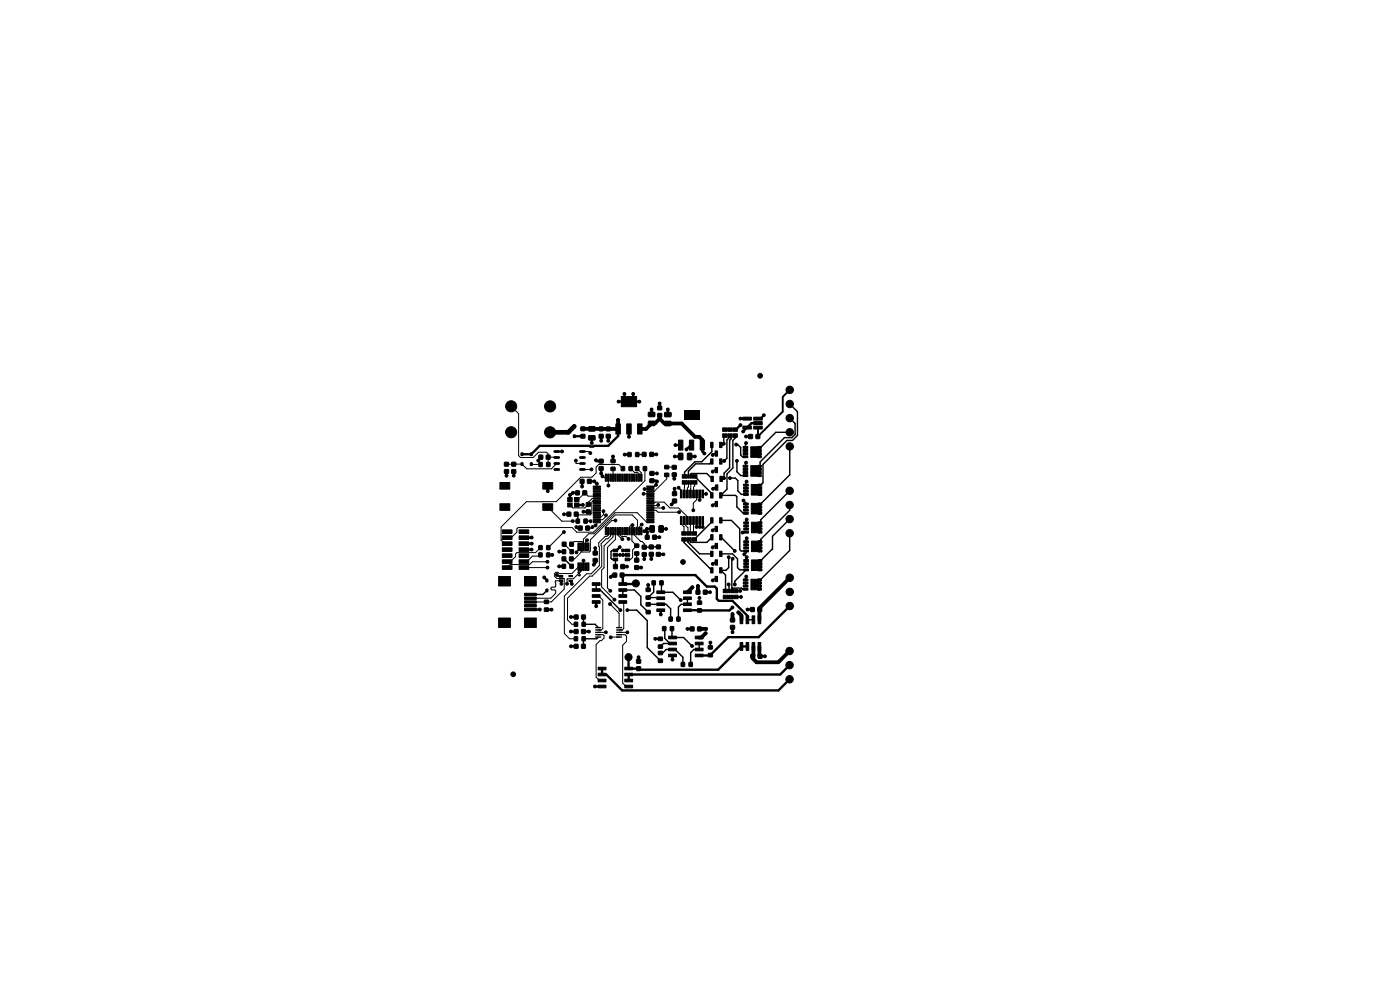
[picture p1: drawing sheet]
<svg xmlns="http://www.w3.org/2000/svg" width="297mm" height="210mm" viewBox="0 0 297 210" stroke-linecap="round" stroke-linejoin="round" font-family="sans-serif">
<g fill="#000">
<path d="M145.1 87.1h3.2v2.1h-3.2z"/>
<circle cx="157.1" cy="88.8" r=".25"/>
<circle cx="132.1" cy="116.8" r=".25"/>
</g>
<g fill="#000" stroke="#000" stroke-width=".21">
<path d="M107 98.1h.9v.8h-.9zM107 99.6h.9v.8h-.9zM108.6 98.1h.8v.8h-.8zM108.6 99.6h.8v.8h-.8zM110.5 98.2h.4v.5h-.4zM110.5 96.1h.4v.5h-.4zM112.5 98.2h.4v.5h-.4zM112.5 96.1h.4v.5h-.4zM114.3 98.1h.7v.8h-.7zM114.4 96.6h.7v.8h-.7zM116 98.1h.7v.8h-.7zM115.9 96.6h.8v.8h-.8z"/>
<path d="M121.6 92.3h.4v.5h-.4zM121.6 90.2h.4v.5h-.4zM123.2 92.2h.9v.7h-.9zM123.2 90.6h.9v.7h-.9zM124.9 90.6l1.2-.1 .2 .2v.6l-.3 .2h-1l-.2-.3zM124.9 92.5l1.2-.1 .2 .2v.6l-.3 .2h-1l-.2-.3zM127.1 99h.8v.8h-.8zM127.1 97.4h.8v.8h-.8zM127.1 90.6h.8v.8h-.8zM127.1 92.2h.8v.7h-.8zM128.6 90.6h.8v.8h-.8zM128.6 92.2h.8v.7h-.8z"/>
<path d="M129.6 99.1h.9v.7h-.9zM129.6 97.5h.9v.6h-.9zM130.7 89.9h.9v2.2h-.9zM131.8 99h.7v.8h-.7zM133.2 96h.7v.8h-.7zM133.5 99h.6v.8h-.6zM133 89.9h.9v2.2h-.9zM134.8 96h.7v.8h-.7zM131.8 84.1h3.3v2.2h-3.3zM134.8 99h.7v.8h-.7zM135.3 89.9h.9v2.2h-.9zM136.3 96h.7v.8h-.7z"/>
<path d="M136.5 99h.7v.8h-.7zM137.6 89.4l1.2-.1 .2 .3-.1 .6-.2 .1h-1l-.2-.2zM137.6 87.5l1.2-.1 .2 .3-.1 .6-.2 .1h-1l-.2-.2zM137.9 96h.7v.8h-.7zM139.5 86.2h.9v.7h-.9zM139.5 87.7h.9v.8h-.9zM141 98.7h.9v.7h-.9zM141 89.4h1.3l.1 .2v.6l-.2 .1h-1.1l-.1-.2zM141 87.5h1.3l.1 .2v.6l-.2 .1h-1.1l-.1-.2zM142.6 98.8h.9v.7h-.9zM144 93.4h.9v2.1h-.9zM144 96.2l.7-.1 .2 .2v1l-.2 .2-.6 .1-.2-.2z"/>
<path d="M146.3 93.4h.9v2.1h-.9zM145.9 96.2l.7-.1 .2 .2v1l-.2 .2-.6 .1-.2-.2zM148.6 93.4h.9v2.1h-.9zM150.8 97.3h.5v1.2h-.5zM150.8 93.8h.5v1.1h-.5zM151.7 99.2h.5v1.1h-.5zM151.7 95.7h.5v1.1h-.5zM152.7 97.3h.5v1.2h-.5zM152.7 93.8h.5v1.1h-.5zM153.3 92h1v.8h-1zM153.3 90.8h1v.7h-1zM154.4 92h.4v.8h-.4z"/>
<path d="M154.4 90.8h.4v.7h-.4zM154.9 92h.4v.8h-.4zM154.9 90.8h.4v.7h-.4zM155.5 92h.9v.8h-.9zM155.5 90.8h.9v.7h-.9zM157.6 98.7h1v.4h-1zM157.6 99.4h1v.4h-1zM157.6 96.7h1v.4h-1zM157.6 94.7h1v.4h-1zM157.6 95.4h1v.4h-1zM157.6 96h1v.4h-1zM159.3 94.8h1.7v2.2h-1.7z"/>
<path d="M157.6 88.5h1.8v.6h-1.8zM157.6 90.4h1.8v.6h-1.8zM158.8 92.2h.8v.8h-.8zM160.7 98.7l.3 .1zM160.7 94.7l.3 .1zM160.7 97l.3 .1zM160.4 92.2h.8v.8h-.8zM161 98.7h.5v.4h-.5zM161 99.4h.5v.4h-.5zM161 94.7h.5v.4h-.5zM161 95.4h.5v.4h-.5zM161 96h.5v.4h-.5z"/>
<path d="M161 96.7h.5v.4h-.5zM159.9 90.4h1.8v.6h-1.8zM159.9 89.4h1.8v.7h-1.8zM159.9 88.5h1.8v.6h-1.8zM106 106.9h2.1v1.4h-2.1zM106 102.4h2.1v1.4h-2.1zM106.6 112.4h2v.8h-2zM106.6 113.7h2v.7h-2zM106.6 114.9h2v.8h-2zM106.6 116.2h2v.8h-2zM106.6 117.5h2v.7h-2zM106.6 118.8h2v.7h-2z"/>
<path d="M110.1 112.4h2.1v.8h-2.1zM110.1 113.7h2.1v.7h-2.1zM110.1 114.9h2.1v.8h-2.1zM110.1 116.2h2.1v.8h-2.1zM110.1 117.5h2.1v.7h-2.1zM110.1 118.8h2.1v.7h-2.1zM114.3 115.8h.7v.8h-.7zM114.3 117.3h.7v.8h-.7zM116 115.8h.7v.8h-.7zM116 117.3h.6v.8h-.6zM115.1 106.9h2.1v1.4h-2.1zM115.1 102.4h2.1v1.4h-2.1z"/>
<path d="M119.3 119.7h.7v.8h-.7zM119.3 116.6h.7v.8h-.7zM119.3 118.1h.7v.9h-.7zM119.3 115h.7v.9h-.7zM120.4 105.5h1v.9h-1zM120.4 106.7h1v.8h-1zM120.9 119.7h.7v.8h-.7zM121 116.6h.6v.8h-.6zM120.3 108.7h.8v.8h-.8zM120.8 118.1h.8v.9h-.8zM120.9 115h.7v.9h-.7zM121.9 105.5h.9v.9h-.9z"/>
<path d="M121.9 106.7h.9v.8h-.9zM122.6 115.2l.3 .1v1.5l-.3-.1zM121.9 108.7h.7v.8h-.7zM122.1 104.1h.8v.9h-.8zM122.2 110.1h.7v.9h-.7zM123.1 115.2l.3 .1v1.5l-.3-.1zM122.7 111.6h.8v.8h-.8zM123.6 115.2l.3 .1v1.5l-.3-.1zM123.1 101.7h.8v.8h-.8zM124.1 115.2l.3 .1v1.5l-.3-.1zM123.7 104.1h.7v.9h-.7zM123.9 110.1h.7v.9h-.7z"/>
<path d="M124.6 115.2l.3 .1v1.5l-.3-.1zM124.4 106.6h.8v.8h-.8zM124.4 108.2h.8v.7h-.8zM124.3 111.6h.7v.8h-.7zM124.7 101.7h.7v.8h-.7zM125.9 103.1h1.4l.1 .2-1.5 .1zM125.9 103.6h1.4l.1 .2-1.5 .1zM125.9 104.1h1.4l.1 .2-1.5 .1zM125.9 104.6h1.4l.1 .2-1.5 .1zM125.9 105.1h1.4l.1 .2-1.5 .1zM125.9 105.6h1.4l.1 .2-1.5 .1zM125.9 106.1h1.4l.1 .2-1.5 .1z"/>
<path d="M125.9 106.6h1.4l.1 .2-1.5 .1zM125.9 107.1h1.4l.1 .2-1.5 .1zM125.9 107.6h1.4l.1 .2-1.5 .1zM125.9 108.1h1.4l.1 .2-1.5 .1zM125.9 108.6h1.4l.1 .2-1.5 .1zM125.9 109.1h1.4l.1 .2-1.5 .1zM125.9 109.6h1.4l.1 .2-1.5 .1zM125.9 110.1h1.4l.1 .2-1.5 .1zM125.9 110.6h1.4l.1 .2-1.5 .1zM125.9 116.9h.8v.8h-.8zM125.9 118.5h.8v.8h-.8zM128.4 111.9l.3 .1-.1 1.5-.2-.1z"/>
<path d="M128.4 100.6h.3l-.1 1.5-.2-.1zM128.9 111.9l.3 .1-.1 1.5-.2-.1zM128.9 100.6h.3l-.1 1.5-.2-.1zM129.4 111.9l.3 .1-.1 1.5-.2-.1zM129.4 100.6h.3l-.1 1.5-.2-.1zM129.9 111.9l.3 .1-.1 1.5-.2-.1zM129.9 100.6h.3l-.1 1.5-.2-.1zM130.2 119.8h.7v.8h-.7zM130.4 111.9l.3 .1-.1 1.5-.2-.1zM130.4 100.6h.3l-.1 1.5-.2-.1zM130.9 111.9l.3 .1-.1 1.5-.2-.1zM130.9 100.6h.3l-.1 1.5-.2-.1z"/>
<path d="M130.1 116.5h.9v.5h-.9zM130.1 117.4h.9v.6h-.9zM130.1 118.4h.9v.5h-.9zM131.4 111.9l.3 .1-.1 1.5-.2-.1zM131.4 100.6h.3l-.1 1.5-.2-.1zM131.7 119.8h.8v.8h-.8zM131.9 111.9l.3 .1-.1 1.5-.2-.1zM131.9 100.6h.3l-.1 1.5-.2-.1zM132.4 111.9l.3 .1-.1 1.5-.2-.1zM132.4 100.6h.3l-.1 1.5-.2-.1zM132.9 111.9l.3 .1-.1 1.5-.2-.1zM132.9 100.6h.3l-.1 1.5-.2-.1z"/>
<path d="M133.4 111.9l.3 .1-.1 1.5-.2-.1zM133.4 100.6h.3l-.1 1.5-.2-.1zM132.6 118.4h1v.5h-1zM132.6 117.4h1v.6h-1zM132.6 116.5h1v.5h-1zM133.9 111.9l.3 .1-.1 1.5-.2-.1zM133.9 100.6h.3l-.1 1.5-.2-.1zM134.4 111.9l.3 .1-.1 1.5-.2-.1zM134.4 100.6h.3l-.1 1.5-.2-.1zM134.9 111.9l.3 .1-.1 1.5-.2-.1zM134.9 100.6h.3l-.1 1.5-.2-.1zM134.7 118.5h.8v.7h-.8z"/>
<path d="M134.7 120h.8v.8h-.8zM134.7 115.4h.8v.7h-.8zM134.7 117.1h.8v.7h-.8zM135.4 111.9l.3 .1-.1 1.5-.2-.1zM135.4 100.6h.3l-.1 1.5-.2-.1zM135.9 111.9l.3 .1-.1 1.5-.2-.1zM135.9 100.6h.3l-.1 1.5-.2-.1zM136.9 113.6h.8v.8h-.8zM136.3 115.7h.8v.8h-.8zM136.3 117.2h.8v.8h-.8zM137.2 110.6h1.5v.2l-1.4 .1zM137.2 110.1h1.5v.2l-1.4 .1z"/>
<path d="M137.2 109.6h1.5v.2l-1.4 .1zM137.2 109.1h1.5v.2l-1.4 .1zM137.2 108.6h1.5v.2l-1.4 .1zM137.2 108.1h1.5v.2l-1.4 .1zM137.2 107.6h1.5v.2l-1.4 .1zM137.2 107.1h1.5v.2l-1.4 .1zM137.2 106.6h1.5v.2l-1.4 .1zM137.2 106.1h1.5v.2l-1.4 .1zM137.2 105.6h1.5v.2l-1.4 .1zM137.2 105.1h1.5v.2l-1.4 .1zM137.2 104.6h1.5v.2l-1.4 .1zM137.2 104.1h1.5v.2l-1.4 .1z"/>
<path d="M137.2 103.6h1.5v.2l-1.4 .1zM137.2 103.1h1.5v.2l-1.4 .1zM137.9 111.5h.7l.2 .1 .1 1.1-.2 .2h-.6l-.2-.1zM137.9 101.6h.8v.8h-.8zM137.9 100h.8v.8h-.8zM138.5 113.6h.7v.8h-.7zM137.8 115.6h.8v.8h-.8zM137.8 117.2h.8v.8h-.8zM139.3 117.2h.8v.8h-.8zM139.3 115.6h.8v.8h-.8zM139.8 111.5h.7l.2 .1v1.1l-.1 .2h-.6l-.2-.1zM141 100.4h.9v.7h-.9z"/>
<path d="M142.6 100.3h.9v.8h-.9zM142.7 104.3h.8v.8h-.8zM142.7 105.9h.8v.8h-.8zM144.6 112.8h1v.7h-1zM144.6 114.1h1v.7h-1zM144.3 109.6h.4v1.7h-.4zM144.3 103.9h.4v1.7h-.4zM145 109.6h.4v1.7h-.4zM145 103.9h.4v1.7h-.4zM144.7 102h1v.7h-1zM144.7 100.7h1v.7h-1zM145.8 112.8h.3v.7h-.3z"/>
<path d="M145.8 114.1h.3v.7h-.3zM145.6 109.6h.4v1.7h-.4zM145.6 103.9h.4v1.7h-.4zM145.9 102h.3v.7h-.3zM145.9 100.7h.3v.7h-.3zM146.3 112.8h.3v.7h-.3zM146.3 114.1h.3v.7h-.3zM146.3 109.6h.4v1.7h-.4zM146.3 103.9h.4v1.7h-.4zM146.4 102h.3v.7h-.3zM146.4 100.7h.3v.7h-.3zM146.8 112.8h1v.7h-1z"/>
<path d="M146.8 114.1h1v.7h-1zM146.9 109.6h.4v1.7h-.4zM146.9 103.9h.4v1.7h-.4zM146.9 102h1v.7h-1zM146.9 100.7h1v.7h-1zM147.6 109.6h.4v1.7h-.4zM147.6 103.9h.4v1.7h-.4zM148.2 109.6h.4v1.7h-.4zM148.2 103.9h.4v1.7h-.4zM148.9 109.6h.4v1.7h-.4zM148.9 103.9h.4v1.7h-.4zM150.8 104.5h.5v1.1h-.5z"/>
<path d="M150.8 116.9h.5v1.1h-.5zM150.8 113.4h.5v1.1h-.5zM150.8 109.8h.5v1.1h-.5zM150.8 101h.5v1.1h-.5zM151.7 106.4h.5v1.1h-.5zM151.7 118.8h.5v1.1h-.5zM151.7 115.3h.5v1.1h-.5zM151.7 111.7h.5v1.1h-.5zM151.8 102.9h.5v1.1h-.5zM152.7 104.5h.5v1.1h-.5zM152.7 116.9h.5v1.1h-.5zM152.7 113.4h.5v1.1h-.5z"/>
<path d="M152.7 109.8h.5v1.1h-.5zM152.7 101h.5v1.1h-.5zM157.6 100.7h1v.4h-1zM157.6 100h1v.4h-1zM157.8 108.7h.9v.4h-.9zM157.8 106.7h.9v.4h-.9zM157.8 107.4h.9v.4h-.9zM157.8 108h.9v.4h-.9zM157.8 104.7h.9v.4h-.9zM157.8 102.7h.9v.4h-.9zM157.8 103.4h.9v.4h-.9zM157.8 104h.9v.4h-.9z"/>
<path d="M157.8 116.7h1v.4h-1zM157.8 114.7h1v.4h-1zM157.8 115.4h1v.4h-1zM157.8 116h1v.4h-1zM157.8 112.7h1v.4h-1zM157.8 110.7h1v.4h-1zM157.8 111.4h1v.4h-1zM157.8 112h1v.4h-1zM157.8 118.7h1v.4h-1zM157.8 119.4h1v.4h-1zM159.3 98.8h1.7v2.2h-1.7zM159.4 106.8h1.7v2.2h-1.7z"/>
<path d="M159.4 102.8h1.7v2.2h-1.7zM159.4 114.8h1.7v2.2h-1.7zM159.4 110.8h1.7v2.2h-1.7zM160.7 101l.3 .1zM160.9 106.7l.2 .1zM160.9 109l.2 .1zM160.9 102.7l.2 .1zM160.9 105l.2 .1zM160.9 114.7l.2 .1zM160.9 117l.2 .1zM160.9 110.7l.2 .1zM160.9 113l.2 .1z"/>
<path d="M160.9 118.7l.2 .1zM161 100h.5v.4h-.5zM161 100.7h.5v.4h-.5zM161.1 106.7h.5v.4h-.5zM161.1 107.4h.5v.4h-.5zM161.1 108h.5v.4h-.5zM161.1 108.7h.5v.4h-.5zM161.1 102.7h.5v.4h-.5zM161.1 103.4h.5v.4h-.5zM161.1 104h.5v.4h-.5zM161.1 104.7h.5v.4h-.5zM161.1 114.7h.5v.4h-.5z"/>
<path d="M161.1 115.4h.5v.4h-.5zM161.1 116h.5v.4h-.5zM161.1 116.7h.5v.4h-.5zM161.1 110.7h.5v.4h-.5zM161.1 111.4h.5v.4h-.5zM161.1 112h.5v.4h-.5zM161.1 112.7h.5v.4h-.5zM161.1 118.7h.5v.4h-.5zM161.1 119.4h.5v.4h-.5zM105.8 122.3h2.5v2h-2.5zM105.8 131.1h2.5v2h-2.5zM106.6 120h2v.8h-2z"/>
<path d="M111.3 125.9h2.5v.5h-2.5zM111.3 126.7h2.5v.5h-2.5zM111.3 127.5h2.5v.5h-2.5zM111.3 128.3h2.5v.5h-2.5zM111.3 129.1h2.5v.5h-2.5zM111.3 122.3h2.5v2h-2.5zM111.3 131.1h2.5v2h-2.5zM110.1 120h2.1v.8h-2.1zM115.5 129h.8v.7h-.8zM115.5 127.3h.8v.7h-.8zM115.8 122.9h.4v.5h-.4zM115.8 125h.4v.5h-.4z"/>
<path d="M118.6 122.1h.8v.2h-.8zM118.6 122.6h.8v.2h-.8zM118.6 123.1h.8v.2h-.8zM120.7 123.1h.8v.2h-.8zM120.7 122.1h.8v.2h-.8zM121.8 135.1h.7v.8h-.7zM121.8 136.7h.8v.8h-.8zM121.8 132h.7v.8h-.7zM121.8 133.6h.8v.8h-.8zM122.6 119.4l.3 .1v1.5l-.3-.1zM121.9 130.5h.7v.8h-.7zM123.1 119.4l.3 .1v1.5l-.3-.1z"/>
<path d="M123.4 136.7h.8v.8h-.8zM123.5 135.1h.7v.8h-.7zM123.5 132h.7v.8h-.7zM123.6 119.4l.3 .1v1.5l-.3-.1zM124.1 119.4l.3 .1v1.5l-.3-.1zM123.4 133.6h.8v.8h-.8zM123.4 130.5h.8v.8h-.8zM124.6 119.4l.3 .1v1.5l-.3-.1zM125.6 123.6h1.7v.6h-1.7zM125.6 124.9h1.7v.5h-1.7zM125.6 126.2h1.7v.5h-1.7zM125.6 127.4h1.7v.6h-1.7z"/>
<path d="M130 121.6h.8v.8h-.8zM131.3 127.4h1.7v.6h-1.7zM131.3 126.2h1.7v.5h-1.7zM131.3 124.9h1.7v.5h-1.7zM131.3 123.6h1.7v.6h-1.7zM131.6 121.6h.8v.8h-.8zM137.1 129.5h.8v.7h-.8zM137.1 127.9h.8v.6h-.8zM137.1 124.8h.8v.7h-.8zM137.1 126.4h.8v.7h-.8zM138.3 123.2h.7v.9h-.7zM139.3 125.4h1.7v.5h-1.7z"/>
<path d="M139.3 126.6h1.7v.6h-1.7zM139.3 127.9h1.7v.6h-1.7zM139.3 129.2h1.7v.5h-1.7zM139.7 138.2h.8v.7h-.8zM140 123.2h.7v.9h-.7zM139.7 135.2h.8v.7h-.8zM139.7 136.8h.8v.7h-.8zM140.6 132.9h.6v.9h-.6zM141.8 135h1.7v.5h-1.7zM141.8 136.2h1.7v.6h-1.7zM141.8 137.5h1.7v.6h-1.7zM141.8 138.8h1.7v.5h-1.7z"/>
<path d="M142.2 132.9h.7v.9h-.7zM141.9 130.9h.7v.8h-.7zM143.6 130.9h.7v.8h-.7zM145 129.2h1.7v.5h-1.7zM145 127.9h1.7v.6h-1.7zM145 126.6h1.7v.6h-1.7zM145 125.4h1.7v.5h-1.7zM146.5 133h.7v.8h-.7zM147.5 138.8h1.7v.5h-1.7zM147.5 137.5h1.7v.6h-1.7zM147.5 136.2h1.7v.6h-1.7zM147.5 135h1.7v.5h-1.7z"/>
<path d="M147.7 125.2h.7v.8h-.7zM148 129.1h.8v.7h-.8zM148 127.5h.8v.7h-.8zM148 133h.8v.8h-.8zM149.2 125.2h.8v.8h-.8zM150.3 138.6h.8v.7h-.8zM150.3 137h.8v.7h-.8zM150.8 120.4h.5v1.1h-.5zM151.7 122.3h.5v1.1h-.5zM152.7 120.4h.5v1.1h-.5zM153.4 125h1v.7h-1zM153.4 126.3h1v.7h-1z"/>
<path d="M154.6 125h.3v.7h-.3zM154.6 126.3h.3v.7h-.3zM155.1 125h.3v.7h-.3zM155.1 126.3h.3v.7h-.3zM155.6 125h1v.7h-1zM155.6 126.3h1v.7h-1zM155 131.1h.8v.8h-.8zM155 132.7h.8v.8h-.8zM157 136.3h.6v1.7h-.6zM157 130.6h.6v1.7h-.6zM157.7 124.8h1v.4h-1zM157.7 122.8h1v.4h-1z"/>
<path d="M157.7 123.5h1v.4h-1zM157.7 124.1h1v.4h-1zM157.8 120.7h1v.4h-1zM157.8 120h1v.4h-1zM158.3 136.3h.5v1.7h-.5zM158.3 130.6h.5v1.7h-.5zM159.3 138.8h.8v.8h-.8zM159.3 122.9h1.7v2.2h-1.7zM159.4 118.8h1.7v2.2h-1.7zM159.2 128.9h.8v.8h-.8zM159.6 136.3h.5v1.7h-.5zM159.6 130.6h.5v1.7h-.5z"/>
<path d="M160.9 138.8h.7v.8h-.7zM160.8 122.8l.2 .1zM160.8 125.1l.2 .1zM160.9 121l.2 .1zM160.8 136.3h.6v1.7h-.6zM160.8 130.6h.6v1.7h-.6zM161 122.8h.5v.4h-.5zM161 123.5h.5v.4h-.5zM161 124.1h.5v.4h-.5zM161 124.8h.5v.4h-.5zM160.8 128.9h.8v.8h-.8zM161.1 120h.5v.4h-.5z"/>
<path d="M161.1 120.7h.5v.4h-.5zM126.9 141.5h1.7v.6h-1.7zM126.9 142.8h1.7v.6h-1.7zM126.9 144.1h1.7v.5h-1.7zM126.9 145.3h1.7v.6h-1.7zM132.5 145.3h1.7v.6h-1.7zM132.5 144.1h1.7v.5h-1.7zM132.5 142.8h1.7v.6h-1.7zM132.5 141.5h1.7v.6h-1.7zM135.1 141.5h.8v.7h-.8zM135.1 139.9h.8v.8h-.8zM139.7 139.8h.8v.7h-.8z"/>
<path d="M144.5 140.5h.7v.9h-.7zM146.2 140.5h.7v.9h-.7z"/>
<circle cx="161.3" cy="79.7" r=".5"/>
<circle cx="108.4" cy="91.7" r="1.18"/>
<circle cx="108.4" cy="86.2" r="1.18"/>
<circle cx="114.2" cy="97.7" r=".3"/>
<circle cx="116.7" cy="86.2" r="1.18"/>
<circle cx="116.7" cy="91.7" r="1.18"/>
<circle cx="119.2" cy="95.8" r=".3"/>
<circle cx="122.2" cy="97.7" r=".3"/>
<circle cx="125.2" cy="96.1" r=".3"/>
<circle cx="125.5" cy="99.6" r=".3"/>
<circle cx="125.5" cy="94" r=".3"/>
<circle cx="126.4" cy="97.6" r=".3"/>
<circle cx="127.5" cy="93.5" r=".3"/>
<circle cx="129" cy="93.5" r=".3"/>
<circle cx="130.1" cy="96.8" r=".3"/>
<circle cx="131.1" cy="89.1" r=".3"/>
<circle cx="131.2" cy="85.2" r=".3"/>
<circle cx="132.5" cy="83.6" r=".3"/>
<circle cx="132.5" cy="96.4" r=".3"/>
<circle cx="133.4" cy="92.7" r=".3"/>
<circle cx="134.3" cy="83.6" r=".3"/>
<circle cx="135.6" cy="85.2" r=".3"/>
<circle cx="138.2" cy="86.9" r=".3"/>
<circle cx="139.2" cy="96.4" r=".3"/>
<circle cx="139.9" cy="85.6" r=".3"/>
<circle cx="141.7" cy="86.9" r=".3"/>
<circle cx="143.2" cy="96.8" r=".3"/>
<circle cx="143.3" cy="94.4" r=".3"/>
<circle cx="145.6" cy="95.3" r=".3"/>
<circle cx="147.4" cy="96.8" r=".3"/>
<circle cx="149.4" cy="96.2" r=".3"/>
<circle cx="151.2" cy="96.5" r=".3"/>
<circle cx="153.5" cy="94.1" r=".3"/>
<circle cx="153.6" cy="97.8" r=".3"/>
<circle cx="156.2" cy="94.3" r=".3"/>
<circle cx="156.3" cy="97.8" r=".3"/>
<circle cx="157.1" cy="90.2" r=".3"/>
<circle cx="157.1" cy="88.8" r=".3"/>
<circle cx="157.7" cy="91.5" r=".3"/>
<circle cx="158.3" cy="92.6" r=".3"/>
<circle cx="158.3" cy="98.1" r=".3"/>
<circle cx="158.3" cy="94" r=".3"/>
<circle cx="162" cy="88.1" r=".3"/>
<circle cx="167.5" cy="85.7" r=".79"/>
<circle cx="167.5" cy="91.7" r=".79"/>
<circle cx="167.5" cy="94.7" r=".79"/>
<circle cx="167.5" cy="88.7" r=".79"/>
<circle cx="167.5" cy="82.7" r=".79"/>
<circle cx="107.4" cy="100.9" r=".3"/>
<circle cx="109" cy="100.9" r=".3"/>
<circle cx="112.8" cy="116.6" r=".3"/>
<circle cx="112.8" cy="114" r=".3"/>
<circle cx="112.8" cy="115.3" r=".3"/>
<circle cx="116.1" cy="119.2" r=".3"/>
<circle cx="116.2" cy="104.2" r=".3"/>
<circle cx="117.1" cy="117.7" r=".3"/>
<circle cx="118.6" cy="117" r=".3"/>
<circle cx="119.6" cy="112.9" r=".3"/>
<circle cx="119.7" cy="109.1" r=".3"/>
<circle cx="120.9" cy="105" r=".3"/>
<circle cx="121.5" cy="110.5" r=".3"/>
<circle cx="121.5" cy="104.5" r=".3"/>
<circle cx="122.3" cy="111.8" r=".3"/>
<circle cx="122.3" cy="117.2" r=".3"/>
<circle cx="123.5" cy="103.2" r=".3"/>
<circle cx="123.7" cy="107.1" r=".3"/>
<circle cx="123.8" cy="108.6" r=".3"/>
<circle cx="123.8" cy="118.9" r=".3"/>
<circle cx="124.5" cy="114.6" r=".3"/>
<circle cx="125.3" cy="110.6" r=".3"/>
<circle cx="125.7" cy="111.8" r=".3"/>
<circle cx="126" cy="119.8" r=".3"/>
<circle cx="126.1" cy="102.1" r=".3"/>
<circle cx="126.3" cy="116.3" r=".3"/>
<circle cx="126.4" cy="111.5" r=".3"/>
<circle cx="126.6" cy="102.6" r=".3"/>
<circle cx="127.5" cy="100.4" r=".3"/>
<circle cx="127.8" cy="101" r=".3"/>
<circle cx="128" cy="108.4" r=".3"/>
<circle cx="128.6" cy="109.3" r=".3"/>
<circle cx="129.1" cy="103" r=".3"/>
<circle cx="130.6" cy="110.4" r=".3"/>
<circle cx="131.5" cy="116.1" r=".3"/>
<circle cx="131.5" cy="117.7" r=".3"/>
<circle cx="132" cy="114.4" r=".3"/>
<circle cx="132.1" cy="116.8" r=".3"/>
<circle cx="132.2" cy="117.7" r=".3"/>
<circle cx="133.3" cy="114.3" r=".3"/>
<circle cx="134.2" cy="111.4" r=".3"/>
<circle cx="136.1" cy="111.3" r=".3"/>
<circle cx="136.5" cy="104.7" r=".3"/>
<circle cx="136.7" cy="118.6" r=".3"/>
<circle cx="136.7" cy="112.7" r=".3"/>
<circle cx="136.8" cy="103.7" r=".3"/>
<circle cx="137.2" cy="112.2" r=".3"/>
<circle cx="137.3" cy="112.9" r=".3"/>
<circle cx="138.2" cy="118.6" r=".3"/>
<circle cx="139.2" cy="102.9" r=".3"/>
<circle cx="139.4" cy="100.4" r=".3"/>
<circle cx="139.4" cy="102.1" r=".3"/>
<circle cx="139.6" cy="107.1" r=".3"/>
<circle cx="139.9" cy="114" r=".3"/>
<circle cx="140.7" cy="107.7" r=".3"/>
<circle cx="140.8" cy="117.6" r=".3"/>
<circle cx="141.3" cy="112.2" r=".3"/>
<circle cx="142.5" cy="107" r=".3"/>
<circle cx="143" cy="101.5" r=".3"/>
<circle cx="143.1" cy="103.7" r=".3"/>
<circle cx="144" cy="103.5" r=".3"/>
<circle cx="144.1" cy="108.7" r=".3"/>
<circle cx="144.9" cy="119.2" r=".5"/>
<circle cx="147.1" cy="108.2" r=".3"/>
<circle cx="147.8" cy="111.8" r=".3"/>
<circle cx="148.4" cy="111.8" r=".3"/>
<circle cx="148.4" cy="106.1" r=".3"/>
<circle cx="149.1" cy="111.8" r=".3"/>
<circle cx="149.8" cy="104.8" r=".3"/>
<circle cx="151.2" cy="112.5" r=".3"/>
<circle cx="151.2" cy="100.1" r=".3"/>
<circle cx="151.2" cy="107.2" r=".3"/>
<circle cx="151.2" cy="116.1" r=".3"/>
<circle cx="151.2" cy="119.6" r=".3"/>
<circle cx="151.3" cy="103.7" r=".3"/>
<circle cx="153.6" cy="101.4" r=".3"/>
<circle cx="154.6" cy="118.2" r=".3"/>
<circle cx="154.9" cy="101.4" r=".3"/>
<circle cx="155.4" cy="118.5" r=".3"/>
<circle cx="155.9" cy="116.9" r=".3"/>
<circle cx="157.5" cy="113" r=".3"/>
<circle cx="157.7" cy="106.2" r=".3"/>
<circle cx="157.9" cy="117.6" r=".3"/>
<circle cx="158.4" cy="102.2" r=".3"/>
<circle cx="158.4" cy="118.2" r=".3"/>
<circle cx="158.4" cy="110.2" r=".3"/>
<circle cx="158.4" cy="114.2" r=".3"/>
<circle cx="167.5" cy="113.1" r=".79"/>
<circle cx="167.5" cy="110.1" r=".79"/>
<circle cx="167.5" cy="104.1" r=".79"/>
<circle cx="167.5" cy="107.1" r=".79"/>
<circle cx="114.5" cy="129.3" r=".3"/>
<circle cx="115.4" cy="122.5" r=".3"/>
<circle cx="116.1" cy="120.4" r=".3"/>
<circle cx="117" cy="129.3" r=".3"/>
<circle cx="118.1" cy="122" r=".3"/>
<circle cx="118.6" cy="120.1" r=".3"/>
<circle cx="119.1" cy="123.8" r=".3"/>
<circle cx="120.3" cy="123.8" r=".3"/>
<circle cx="121.1" cy="134" r=".3"/>
<circle cx="121.1" cy="130.9" r=".3"/>
<circle cx="121.1" cy="137.1" r=".3"/>
<circle cx="121.3" cy="123.9" r=".3"/>
<circle cx="124.9" cy="134" r=".3"/>
<circle cx="126.5" cy="128.6" r=".3"/>
<circle cx="128.5" cy="134.1" r=".3"/>
<circle cx="129.4" cy="128.1" r=".3"/>
<circle cx="129.5" cy="125.3" r=".3"/>
<circle cx="129.6" cy="135.2" r=".3"/>
<circle cx="129.6" cy="122.4" r=".3"/>
<circle cx="130.4" cy="127.2" r=".3"/>
<circle cx="131.6" cy="129.4" r=".3"/>
<circle cx="133" cy="120.2" r=".3"/>
<circle cx="133.1" cy="129.4" r=".3"/>
<circle cx="133.1" cy="134.1" r=".3"/>
<circle cx="133.3" cy="139.4" r=".75"/>
<circle cx="134.9" cy="123.8" r=".75"/>
<circle cx="135.5" cy="139.4" r=".3"/>
<circle cx="136" cy="120.4" r=".3"/>
<circle cx="137.5" cy="124.1" r=".3"/>
<circle cx="139" cy="135.5" r=".3"/>
<circle cx="140.2" cy="130.3" r=".3"/>
<circle cx="142.7" cy="139.9" r=".3"/>
<circle cx="144.4" cy="127.3" r=".3"/>
<circle cx="145.8" cy="133.4" r=".3"/>
<circle cx="146.8" cy="137" r=".3"/>
<circle cx="146.9" cy="124.6" r=".3"/>
<circle cx="148.1" cy="124.3" r=".3"/>
<circle cx="148.4" cy="126.8" r=".3"/>
<circle cx="149.7" cy="134.3" r=".3"/>
<circle cx="149.8" cy="133.4" r=".3"/>
<circle cx="150.6" cy="125.6" r=".3"/>
<circle cx="150.7" cy="136.3" r=".3"/>
<circle cx="151.2" cy="123.1" r=".3"/>
<circle cx="154.6" cy="124" r=".3"/>
<circle cx="155.4" cy="128.9" r=".3"/>
<circle cx="155.4" cy="130.3" r=".3"/>
<circle cx="155.4" cy="134.1" r=".3"/>
<circle cx="155.9" cy="124" r=".3"/>
<circle cx="156.6" cy="129.9" r=".3"/>
<circle cx="157" cy="125.4" r=".3"/>
<circle cx="157.2" cy="126.6" r=".3"/>
<circle cx="158.3" cy="122.3" r=".3"/>
<circle cx="158.6" cy="129.3" r=".3"/>
<circle cx="162.3" cy="139.2" r=".3"/>
<circle cx="167.5" cy="138.1" r=".79"/>
<circle cx="167.5" cy="122.6" r=".79"/>
<circle cx="167.5" cy="128.6" r=".79"/>
<circle cx="167.5" cy="125.6" r=".79"/>
<circle cx="108.9" cy="143" r=".5"/>
<circle cx="126.2" cy="145.6" r=".3"/>
<circle cx="167.5" cy="141.1" r=".79"/>
<circle cx="167.5" cy="144.1" r=".79"/>
</g>
<g fill="none" stroke="#000" stroke-width=".3">
<path d="M118.1 95.8h1.1M118.8 95.8h.1M127.5 93.5h.1M129 93.5h.1M136.7 96.4h-1.5M151 97.9l-.5 .5h-2.9l-1.6 1.5v1.2M151 94.4v1.4l-2.1 2.2h-1.5l-2.2 2.2v.9M152 96.2h-.5l-.3 .3M152 99.7h-.5l-.3 .4M153.8 92.4l-.2 .2v1.5l-.3 .3h-.4M154.6 92.4v.5l-.4 .4v3.9l-.7 .7h-.6M155.1 92.4v.7l-.3 .3v5.8l-1.2 1.2v1l-.2 .2h-.4"/>
<path d="M155.9 92.4v.6l-.4 .4v5.9l-1.3 1.2v3.3l-1.3 1.3h3.1l.3 .3v2.1l1.4 1.4h.7M156.2 94.3h.3l.6 .6v1.6l.4 .4h.6M156.3 97.8v2.3l.8 .8h1M158.3 98.1l-.2 .2v1.9M158.3 94l-.2 .1v2.1M167.5 88.7l1.2 1.1v2.4l-.7 .6h-1.6l-5.1 5.2v2.9M167.5 91.7h-2.9l-3.3 3.2v2M167.5 85.7l1.7 1.6v5.1l-1.1 1h-1.1l-5.1 5.1v3.9l-.5 .5v2M167.5 94.7v6l-6.1 6.2v2M107.4 100v.9M109 100v.9M116.3 117.7h.8"/>
<path d="M119.6 118.6l1.7 1.5M120.7 109.1h-1M122.2 109.1l.4 .3v1.1M124.2 110.5l1.1 .1M125.7 111.8l-.2 .2h-.8M130.6 117.7h.9M130.6 116.8h-.8l-.2 .2v1.5l.2 .2h.8M130.6 118.7h.1M130.6 118.7v1.5M135.1 117.4v1.4M135.1 117.4h.1M138.3 100.4h1.1"/>
<path d="M139.4 100.4h.1M139.7 116l-3 .1M143 100.7v.9M144 103.5l.5 .5v.8M145.1 114.4v.7l5.9 5.9M145.9 114.4v.6l2.5 2.5h2.6M146.6 101.1v-.7h3.3l1.2 1.2M147.4 101.1l3.6 3.6v.4M147.8 110.4v1.4M148.4 110.4v1.4M149.1 110.4v1.4M151 110.4v.3l-3.7 3.7"/>
<path d="M151 114l-1.1 1.1h-3.4l-.1-.7M152 112.2h-.5l-.3 .3M152 115.8h-.5l-.3 .3M152 119.3h-.5l-.3 .3M152 106.9h-.5l-.3 .3M152 103.4h-.4l-.3 .3M152.9 114l3 2.9M152.9 110.4h2.2l1.8 1.8v4.4l.3 .3h1.1v.4l-.4 .3M152.9 117.5h2.5l1.1 1.1v1.8l.4 .5h1.4l-2.4 2.4v.7M154.6 118.2v2.2l-.6 .6h-1.1l1 1v3.4M154.9 101.4h1.1l.5 .6v2.1l.8 .8h.9M155.4 118.5l-.2 .2v6.7"/>
<path d="M155.9 116.9h.1M157.6 112.9h.7M157.6 112.9l-.1 .1M157.7 106.2l.5 .5v1.5M158.4 102.2l-.2 .1v1.9M158.4 110.2l-.1 .1v1.9M158.4 114.2l-.1 .1v1.9M158.4 118.2l-.1 .1v1.9M167.5 113.1h.1M167.5 113.1v3.7l-6.2 6.2v2M167.5 107.1v1.2l-6.1 6.1v2.5M167.5 104.1l-6.1 6.2v2.6"/>
<path d="M167.5 110.1l-3.6 3.7v2.7l-2.5 2.4v2M116 125.3l-.8 .8h-2.7M118.1 122l.3 .2h.6M123.8 130.9v1.5h2.4l.7 .7M126.4 135.1h1M126.4 134.6h1M126.4 134.1h1M126.4 133.6h1M126.4 133.1h1M126.5 123.9v1.3h.9l4.2 4.2M126.9 135.2l-.3 .3h-2.8v1.6M130.8 135.1h1.1"/>
<path d="M130.8 134.6h1.1M130.8 134.1h1.1M130.8 133.6h1.1M130.8 133.1h1.1M132.1 120.2h.9M132.1 126.4v-1.2h2.5l1.3 1.3v1.8l1.6 1.5M133.1 129.4h2l2.2 2.3v5.7l2.8 2.8M137.5 128.2h3.8l1 .9v2.2M138.7 123.6v2l-1.2 1.2h2.5l.2 .1M140.1 138.5h.5l.7-.7h1.9l1.7 1.6v1.5M140.1 128.1l.1 .1M140.2 128.2h.1"/>
<path d="M140.3 123.6v1.9l-.1 .1h2.5l1.7 1.7M140.9 133.4l.1 .1v1.9l1.1 1.1M142.6 133.4v1.7l.1 .1h2.3l1.8 1.8M142.7 136.5h-1.9l-.7 .7M145.8 126.9v1.3h-1.3l-.6 .6v2.5M148.3 136.5v1.3h-1.1l-.7 .6v2.5M148.4 127.8h.1M148.4 126.8v1M150.7 136.3v1M152 122.8h-.5l-.3 .3M154.6 124l.1 1.4M155.2 124.8l2.1-.1 .2 .3h.7"/>
<path d="M157 125.4h-.9M158.3 122.3l-.1 .1v1.9M158.6 131.5h1.2"/>
</g>
<path d="M117.7 99.6h.8M117.7 98.3h.8M117.7 97.1h.8M117.7 95.8h.8M123.1 99.6h.9M123.1 98.3h.9M123.1 97.1h.9M123.1 95.8h.9" fill="none" stroke="#000" stroke-width=".6"/>
<g fill="none" stroke="#000" stroke-width=".5">
<path d="M110.8 96.4h-.1M121.8 92.5h1.8M123.6 92.5h.1M125.5 92.9v1.1M125.5 92.9h.1M126.4 97.6l.2 .2h.9M127.5 92.5v1M127.5 99.4v1M127.5 93.5h.1M129 92.5v1M130.1 96.8v1M131.1 91v1.5l-2.1 2.1h-3l-.1 .1h-.7l-.1-.1h-10.6l-1.8 1.8h-1.9"/>
<path d="M131.2 85.2h.1M131.2 85.2h4.4M132.5 83.6v.6l.9 1 .9-.9v-.7M132.5 96.4h1M133.4 91v1.6M133.4 92.6v.1M138.2 86.9v1M138.2 96.4h1M139.9 85.6h.1M139.9 85.6v.9M141.7 86.9v1M143.2 96.8h1.2"/>
<path d="M143.3 94.4h1.1M143.3 94.4h.1M146.3 96.8h1.1M146.7 94.4l-1.1 .9M149 94.4v1.4l.4 .4M157.1 88.8h1.4M157.1 90.2l-1 .9h-2.3M158.3 92.6h.9M158.5 90.7h.1M160.8 89.8h-1.4l-1.7 1.7M111.1 116.6h1.7M111.1 115.3h1.7"/>
<path d="M112.8 114l-1.7 .1M116.2 103.1v1.1M118.6 117h1M121.5 104.5l.1 .1M121.5 104.5l-.4 .5h-.2v1M121.6 104.6h.9M122.3 111.8l.2 .2h.6M122.4 107.1h1.2M123.5 102.1v1.1M123.6 107.1h.1M123.8 108.6h.1M123.8 108.6h1"/>
<path d="M125 102.1h1.1M126.3 118.9v.6l-.3 .3M126.3 116.3v1M131.5 116.1l-.7 .7h-.2M132.1 116.8h1M132.2 117.7h.9M132.2 117.7h.1M136.7 118.6h.1M136.7 117.6v1M137.2 112.2h1.1M137.3 112.9h.1M137.3 112.9v1.1"/>
<path d="M138.2 118.6h.1M138.2 117.6v1M138.3 102h.8l.3 .1M138.9 114h1M139.7 117.6h1.1M140.2 112.2h1.1M140.8 117.6h.1M143.1 103.7v1M143.1 106.3l-.6 .7M143.1 103.7h.1M147.8 111.8h.1M148.4 111.8h.1"/>
<path d="M149.1 111.8h.1M112.5 129.3h2M115.5 122.5l.5 .7M115.9 129.3h1.1M117 129.3h.1M119.6 120.1h-1M121.1 134h1.1M121.1 130.9h1.1M121.1 137.1h1.1M123.8 134h1.1M126.5 128.6h.1M126.5 127.7v.9"/>
<path d="M130.4 122h-.4l-.4 .4M134.7 123.9h.1M134.9 123.8l-.1 .1h-2.7v-1.8l-.1-.1h15.5l2.4 2.4h1.7l.5 .5v2.1l.4 .5h2.9l3.2 3.1v.9M135.1 120.4h.9M135.5 139.4v.9M137.5 124.1v1M139 135.5h.1M139 135.5h1.1M140.2 129.4v.9M142.7 139v.9M142.7 139.9h.1M145.8 133.4h1"/>
<path d="M149.6 125.6h1M155.4 128.9l-.7 .6-8.9-.1M155.4 133.1v1M158.6 137.1h-1.3l-4.9 5h-16.7l-.2-.3h-2.1l-.1-2.4M158.6 129.3h1M161.2 139.2h1.1M167.5 128.6l-6.6 6.6h-6.4l-3.9 3.8h-2.3M126.2 145.6h.1M126.2 145.6h1.5M127.7 141.8v1.3h.9l3.4 3.4h33.1l2.4-2.4M167.5 141.1l-2 2h-32.1v1.3"/>
</g>
<g fill="none" stroke="#000" stroke-width=".21">
<path d="M108.4 86.2l1.6 1.6v8.9l.4 .4h2.7l1.1-1.2h1.7l.4 .4v2.2M112.7 98.5h1.7M114.4 97v.2M114.7 97.2l-.5 .5M115.9 96.9v.1M116.3 97l1.8 .1M117.6 97h.1M118.1 98.3l-1.1 1.2h-5.3l-1-1.1-3.3 .1M122.2 97.7l.1 .6h.8M123.6 99.6h1.9M123.6 95.8h1.3l.3 .3M124.4 99.6h-.1"/>
<path d="M125.5 99.6h.1M130.1 99.5v1.8M132.1 99.4l-.8-.9h-4.3l-.5 .6v1.2l-.9 .9h-2.4l-5.2 5.2h-6.3l-5.4 5.4v2.8l.8 .7h.5M133.8 99.4l.8 .8h.7l.2 .3v.8M135.2 99.4l.8 .9v1M136.8 99.4v2.6l-10.9 10.9h-3.5l-1-1h-11.5l-.3 .3v.7l-1.1 1.2h-.9M141.4 99.1h1.6M114.7 117.7l-.3 .3h-1.5l-1.1 1.1h-.7M114.7 116.2l-1.1 1h-3.9l-.3 .3v.6l-1.1 1h-.7M115.1 106.4h.1M116.1 119.2h-3.2l-.5 .6h-4.2l-.6 .6M116.2 107.6l3 3h3.4"/>
<path d="M119.6 115.4l1.7 1.6M119.6 112.9h.1M119.6 112.9l-3.3 3.3M122.6 110.5v.1M122.8 116v.7l-.5 .5M123.3 116v1.2l-1.4 1.4h-.7M123.8 115.1l-.3-.2h-1.7l-.6 .5M123.8 119.3h.1M123.8 118.9v1.3M124.5 114.6l-.2 .3v1.1M126.4 111.5h.1M126.6 102.6v.7"/>
<path d="M126.6 106.3h-.8l-.3 .2v2.4l-.3 .3h-3M126.6 105.3h-1.8l-.7-.7-1.5 1.4h-.2M126.6 105.8h-1l-.8 .8v.4l-.7 .7h-2.6l-.6-.6M126.6 110.8v.4l-.2 .3M127.8 101l.3 .3h.4M128 108.4h.1M128 108.4v.8l-.6 .6h-.8M128.6 109.3v.2l-.8 .8h-1.2M129 101.3l.1 1.7M129 112.7v.8l-.3 .3h-.4l-1.3 1.3 .1 4.9-1.7 1.7h-1l-4.7 4.7v8l1.1 1.1h1.4M129.5 112.7v1l-.6 .6h-.3l-1.1 1 .1 .5v4.4l-2 2h-.5l-4.7 4.7v4.6l.9 .9h.9M130.1 112.7v1.2l-2 1.9v4.6l-.5 .5v3.6l2.7 2.7"/>
<path d="M130.5 112.7v1.7l-1.6 1.7v8.6l.6 .6M130.6 110.4h-.8l-1.3 1.3v1M131 112.7v.8l1 .9M131.6 112.7v.8l.3 .3h.9l.5 .5M134 112.7v2l1.1 1.1-.9 .8v1.6l-.4 .5h-.7M134.2 111.4h-.3l-.4 .3v1M134.5 112.7v.8l1.4 1.4h.3M135.1 112.7v-.8l.2-.2v-1.3l-1.2-1.2h-3.6l-5.3 5.3v2.4l-.2 .2h-1.5l-.2-.2M136 112.7h.7M136.1 111.3l-.6 .6v.8M136.2 114.9l.5 .4v.8M136.2 114.9h.1"/>
<path d="M136.5 104.8h1.5M136.7 103.8h1.3M138 110.8h-.8l-2-2h-4.7l-4.5 4.4h-1.1l-1.1 1.2v1.6M138 107.8h2.7M138 106.8l.8-.1 .2-.2h1.9l1.2 1.3h1.8l1.9 1.8v.8M138 108.3h1.2l.4 .4h4.5M139.2 102.9l-.4 .4h-.8M139.6 107.1l-.1 .2h-1.5M141.4 100.7v.9l-2.6 2.7h-.8M144.5 110.4v.8l.6 .6v1.4M145.2 110.4v.8l.7 .8v1.2M145.2 102.3v2.5"/>
<path d="M146 102.3v1l-.2 .2v1.3M146.5 110.4l-.1 2.8M146.6 102.3l-.1 2.5M147.1 110.4v2.6l.2 .2M147.4 102.3v.8l-.3 .2v1.5M147.8 104.8v1.2l-.7 .7v1.6M148.4 104.8v1.3M149.1 104.8h.7M149.1 104.8h.1M111.1 120.4h5M119.1 123.8l-.1-.6-1.2 .1 .1 1.1-.9 .2-.1 .3 .1 .2 .8 .1 .1 .7-1.1 1h-4.3M121.1 123.2v.4l.2 .3"/>
<path d="M122.8 120.2h.1M122.8 120.2l-1.5 1.5h-2.7l-.2-.3h-.5l-.2 .2v.7l.4 .4 1.6 .1v2.2l-2.7 2.7h-4.5M122.8 121.7h.1M123.3 120.2v1l-.3 .2-.2-.1-.2 .1 .5 .7-.2 .1-.4-.3-.8 .9h-1.3l-.1 1M126.5 126.4h.5l.9 .9v6l-.3 .3h-.7M126.9 134.6h1l.2 .3v.5l-.5 .5h-.3l-.8 .8v6.9l.7 .8h.5M128.5 134.1h-1.6M128.5 134.1h.1M129.4 128.1l1.9 2v3M131.3 134.1h1.8M131.3 134.6h1.3l.3 .3v1.2l-.8 .8v8l.7 .7h.6M131.3 135.1l-1.7 .1"/>
<path d="M132.1 134.1h.1M132.1 127.7l.2 .2v5.4l-.3 .3h-.7"/>
</g>
<g fill="none" stroke="#000" stroke-width=".8">
<path d="M125.5 91h.1M129 91h.1M131.1 89.1h.1M131.1 89.1v1.9h-7.5M139.9 88.8l1.1 1h3.6l2.8 2.9h.9l.7 .6v1.1M139.9 88.1v.7M139.9 88.8l-.9 1h-.8l-1.2 1.2h-1.3M145.8 125.6h.1M146.9 124.6l-1.1 1M148.1 124.3v1.3M148.4 133.4h1.4M149.7 134.3l-.9 .9h-.5"/>
<path d="M155.4 130.3v1.2M156.6 129.9l.7 .7v.9M159.8 137.1v2l-.1 .6 .8 .8h4.6l2.4-2.4M161.1 137.1v2l.1 .1M167.5 122.6l-6.3 6.3-.1 2.6"/>
</g>
<path d="M158.3 94h.1M160.8 90.7v1.9M162 88.1l-.7 .7h-.5M167.5 82.7l-1.4 1.5v3.1l-5.3 5.3M153.9 126.6h3.3M157.2 126.6h.1" fill="none" stroke="#000" stroke-width=".4"/>
<path d="M121.8 90.4l-1.2 1.3h-3.9" fill="none" stroke="#000" stroke-width="1"/>
</svg>
